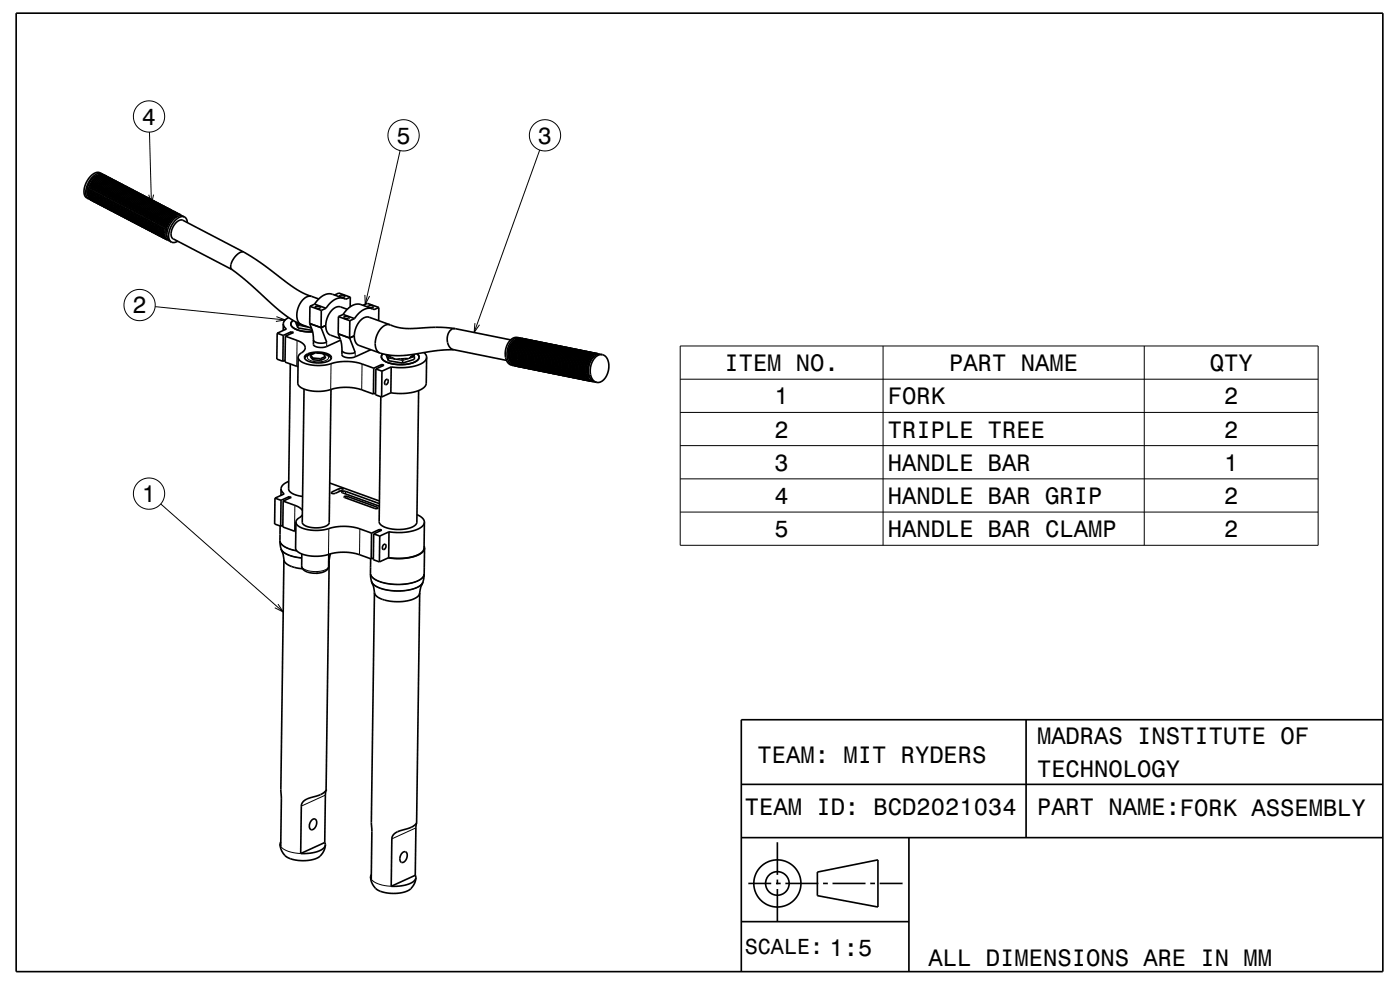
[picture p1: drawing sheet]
<svg xmlns="http://www.w3.org/2000/svg" width="297mm" height="210mm" viewBox="0 0 297 210" stroke-linecap="round" stroke-linejoin="round" font-family="sans-serif">
<defs><g id="words">
<g font-size="5">
<text x="30.1" y="26.5">4</text>
<text x="84.1" y="30.5">5</text>
<text x="114.1" y="30.5">3</text>
<text x="28.1" y="66.5">2</text>
<text x="153.7" y="78.7">ITEM NO.</text>
<text x="201.4" y="78.7">PART NAME</text>
<text x="256.6" y="78.7">QTY</text>
<text x="164.3" y="85.8">1</text>
<text x="188.3" y="85.8">FORK</text>
<text x="259.7" y="85.8">2</text>
<text x="164.3" y="92.8">2</text>
<text x="188.3" y="92.8">TRIPLE TREE</text>
<text x="259.7" y="92.8">2</text>
<text x="164.3" y="99.9">3</text>
<text x="188.3" y="99.9">HANDLE BAR</text>
<text x="259.7" y="99.9">1</text>
<text x="30.1" y="106.5">1</text>
<text x="164.3" y="106.9">4</text>
<text x="188.3" y="106.9">HANDLE BAR GRIP</text>
<text x="259.7" y="106.9">2</text>
<text x="164.3" y="114">5</text>
<text x="188.3" y="114">HANDLE BAR CLAMP</text>
<text x="259.7" y="114">2</text>
<text x="160.7" y="161.9">TEAM: MIT RYDERS</text>
<text x="220" y="157.9">MADRAS INSTITUTE OF</text>
<text x="220" y="164.9">TECHNOLOGY</text>
<text x="158" y="172.9">TEAM ID: BCD2021034</text>
<text x="220" y="172.9">PART NAME:FORK ASSEMBLY</text>
<text x="197" y="204.9">ALL DIMENSIONS ARE IN MM</text>
</g>
<text font-size="4.6" x="158" y="202.4">SCALE: 1:5</text>
</g></defs>
<g fill="none" stroke="#000" stroke-width=".35">
<path d="M3.4 2.8h290v203.3h-290zM19.2 39.5l-.3 1v.9l.1 .7 .5 .4M19.2 39.5h.1M19.5 39.7l-.3 .9v1.1l.3 .7 .5 .4M19.7 38.5l-.5 1M19.8 39.8l-.3 1v1l.2 .8 .6 .4M19.8 39.8h.1M20 38.7l-.5 1M20.1 40l-.3 1.2v.9l.3 .6 .5 .4M20.1 40h.1M20.3 38.8l-.5 1M20.6 39l-.5 1"/>
<path d="M20.9 39.2l-.5 .9M20.9 39.2h.1M21 37.1a3.6 3.6 0 0 0-2.3 4.5M21.2 39.3l-.5 1M21.5 39.5l-.5 .9M21.5 39.5h.1M21.6 36.9a1.94 1.94 0 0 0-2.7 .9 3.7 3.7 0 0 0-.8 3.9l.7 .5M21.6 36.9a2.54 2.54 0 0 0-2.7 1.7 2.97 2.97 0 0 0-.2 3.5l.1 .1M21.6 36.9l.2 .1M21.8 39.6l-.5 1M21.8 39.6h.1M22 37.1a2.53 2.53 0 0 0-2.7 1.7 2.97 2.97 0 0 0-.1 3.6l.2 .1"/>
<path d="M22 37.1h.1M22 37.1l-.6-.1-.8 .4-.7 .7-.6 .9-.4 1.2-.1 .9 .1 .9 .5 .5M22.1 39.8l-.5 1M22.3 37.2h-.4l-.6 .1-1.1 .9-.8 1.4-.3 1.6M22.3 37.2l-.5-.2-.8 .2-.7 .5-.6 .8M22.3 37.2l.1 .1M22.4 39.9l-.5 1M22.4 39.9h.1M22.6 37.4l-.7-.1-.8 .4-.7 .8-.6 .9-.3 1.1-.1 1.1 .1 .7 .5 .5M22.6 37.4l-.6-.2-.6 .2-.7 .5-.7 .8M22.6 37.4h.1M22.9 37.6l-.6-.1-.7 .3-.8 .7-.6 1.1-.4 1.1-.1 .9 .1 .8 .5 .6"/>
<path d="M22.9 37.6l-.5-.2-.7 .1-.7 .5-.7 .8M22.9 37.6h.1M23.2 37.7l-.5-.1-.5 .2-1.1 .9-.8 1.5-.3 1.5M23.2 37.7l-.5-.2-.7 .2-.8 .5-.6 .8M23.2 37.7h.1M23.3 37.8l-.5-.1-.6 .2-1.3 1.3M23.3 37.8l.2 .1M23.5 37.9l-.6-.1-.8 .4-.7 .7-.7 1-.3 1.1-.1 1 .1 .8 .5 .5M23.5 37.9h.1M23.8 38h-.6l-.8 .3-.8 .8-.6 1-.3 1-.1 1.1 .1 .7 .5 .5M23.8 38l-.6-.2-.7 .2-.7 .6-.6 .7M23.8 38l.1 .1"/>
<path d="M24.1 38.2l-.6-.1-.7 .3-.8 .8-.6 1-.4 1.1-.1 1 .2 .8 .4 .5M24.1 38.2l-.5-.2-.7 .1-.8 .6-.6 .8M24.1 38.2h.1M24.4 38.3l-.5-.1-.5 .2-1.1 .9-.8 1.5-.3 1.5M24.4 38.3l-.6-.2-.7 .2-.7 .5-.6 .8M24.4 38.3l.1 .1M24.7 38.5l-.6-.1-.7 .4-.9 .8-.6 .9-.3 1.1-.1 1 .1 .8 .5 .5M24.7 38.5l-.6-.2-.7 .2-.6 .5-.7 .8M24.7 38.5h.1M25 38.7l-.6-.1-.8 .4-.8 .7-.6 1-.3 1.1-.1 1 .2 .9 .4 .4M25 38.7l-.6-.3-.7 .2-.7 .6-.6 .7M25 38.7h.1"/>
<path d="M25.3 38.8l-.5-.1-.5 .2-1 .8-.9 1.5-.4 1.6M25.3 38.8l-.5-.2-.8 .2-.7 .5-.6 .8M25.3 38.8h.1M25.6 39l-.6-.1-.8 .4-.7 .6-.6 1.1-.4 1.1-.2 .9 .2 .8 .5 .6M25.6 39l-.5-.2-.7 .1-.8 .5-.6 .8M25.6 39h.1M25.9 39.1l-.6-.1-.8 .4-.6 .6-.7 1.1-.4 1.1-.2 1 .2 .8 .5 .5M25.9 39.1l-.5-.2-.7 .2-.8 .5-.6 .8M25.9 39.1h.1M26.2 39.3l-.6-.1-.8 .3-.8 .8-.6 1-.3 1.1-.2 1 .2 .8 .5 .5M26.2 39.3l-.5-.2-.7 .1-.7 .5-.7 .9M26.2 39.3h.1"/>
<path d="M26.5 39.4l-.5-.1-.5 .2-1 .8-.9 1.5-.4 1.6M26.5 39.4l-.6-.2-.7 .2-.7 .5-.6 .8M26.5 39.4l.1 .1M26.8 39.6l-.6-.1-.8 .4-.8 .8-.6 1-.3 1-.1 1.1 .1 .7 .5 .5M26.8 39.6l-.6-.2-.7 .2-.7 .5-.6 .8M26.8 39.6h.1M27.1 39.7h-.6l-.8 .3-.7 .8-.7 1.1-.3 1-.1 1.1 .1 .7 .5 .4M27.1 39.7l-.6-.2-.6 .2-.8 .6-.6 .7M27.1 39.7l.1 .1M27.4 39.9l-.5-.2-.7 .2-.8 .5-.6 .8M27.4 39.9l-.5-.1-.5 .1-1.1 1-.8 1.5-.4 1.5M27.4 39.9h.1"/>
<path d="M18.8 42.2l.2 .1M19.1 41.2l.1 .9 .5 .5M19.1 41.2h.1M19.4 42.5h.1M19.5 42.5l.2 .1M19.7 42.6v.1M20 41.7l.1 .9 .5 .5M20 41.7h.1M20 42.8h.1M20.3 43h.1M20.4 40.1l-.3 1.2v.9l.2 .7 .6 .4M20.6 43.1h.1"/>
<path d="M20.6 42l.2 1 .7 .6M20.6 42h.1M20.7 40.3l-.3 1v1l.2 .7 .6 .4M20.9 43.3h.1M21 40.4l-.4 1.6M21.2 42.3l.1 .9 .5 .5M21.2 42.3h.1M21.2 43.4h.1M21.3 40.6l-.3 1v1l.3 .8 .5 .3M21.5 43.6h.1M21.6 40.8l-.3 .9v1.1l.3 .7 .5 .4M21.8 43.7v.1"/>
<path d="M21.8 42.6l.3 1.1 .6 .5M21.8 42.6h.1M21.9 40.9l-.3 1.2v.9l.2 .6 .6 .5M22 42.8l.2 .9 .5 .5M22 42.8h.1M22.1 43.9h.1M22.2 41.1l-.4 1.5M22.2 41.1h.1M22.4 44.1h.1M22.5 41.2l-.3 1-.1 .9 .3 .7 .4 .5M22.5 41.2h.1M22.7 40.1l-.5 1"/>
<path d="M22.7 40.1h.1M22.7 44.2h.1M22.8 41.4l-.3 1v1l.3 .8 .5 .3M22.8 44.3l.2 .1M23 40.3l-.5 .9M23 40.2l-.5 1M23 40.2v.1M23 44.4h.1M23.1 41.5l-.3 1v1.1l.3 .7 .5 .4M23.1 41.5h.1M23.2 43.4l.2 .9 .5 .5M23.2 43.4h.1"/>
<path d="M23.3 40.4l-.5 1M23.3 40.4h.1M23.3 44.5h.1M23.4 41.7l-.3 1-.1 .9 .3 .7 .4 .4M23.4 41.7h.1M23.6 40.6l-.5 .9M23.6 40.6h.1M23.6 44.7h.1M23.7 41.9l-.3 .9v1l.2 .8 .6 .4M23.7 44.7l.2 .1M23.7 41.8v.1M23.9 40.7l-.5 1"/>
<path d="M23.9 44.8v.1M23.9 40.7h.1M23.9 43.7l.2 1 .7 .6M23.9 43.7h.1M24 42l-.3 1v1l.2 .7 .6 .4M24 42h.1M24.1 43.9l.2 .8 .5 .6M24.1 43.9h.1M24.2 40.9l-.5 1M24.2 45h.1M24.2 40.9h.1M24.3 42.2l-.4 1.5"/>
<path d="M24.3 42.1v.1M24.5 41l-.5 1M24.5 45.1v.1M24.6 42.3l-.3 1v1l.2 .7 .6 .5M24.6 42.3h.1M24.8 41.2l-.5 1M24.8 41.2l-.5 .9M24.8 45.3h.1M24.9 42.5l-.3 1.2v.9l.2 .6 .6 .4M24.9 42.5h.1M25.1 41.3l-.5 1M25.1 45.5h.1"/>
<path d="M25.2 42.6l-.3 1-.1 1 .3 .8 .6 .4M25.2 42.6h.1M25.3 44.5l.2 .9 .5 .5M25.3 44.5h.1M25.4 41.5l-.5 1M25.4 45.6h.1M25.5 42.8l-.3 1v1l.2 .7 .6 .4M25.5 42.8h.1M25.7 41.6l-.5 1M25.7 45.8h.1M25.8 42.9l-.3 1v1.1l.2 .7 .6 .4M26 41.8l-.5 1"/>
<path d="M26 45.9h.1M26 44.8l.3 1.1 .6 .5M26 44.8h.1M26.1 43.1l-.3 1v1l.2 .7 .6 .4M26.2 44.9l.2 1 .5 .5M26.2 44.9h.1M26.3 42l-.5 .9M26.3 42h.1M26.3 46.1h.1M26.4 43.3l-.4 1.5M26.5 45.1l.2 .9 .5 .6M26.5 45.1h.1"/>
<path d="M26.6 42.1l-.5 1M26.6 42.1h.1M26.6 46.2v.1M26.7 43.4l-.3 1-.1 1 .3 .7 .6 .5M26.9 42.3l-.5 1M26.9 46.4h.1M26.9 42.3h.1M27 43.6l-.3 .9-.1 1 .3 .8 .6 .4M27.2 42.4l-.5 1M27.2 46.6h.1M27.2 42.4h.1M27.2 45.5l.2 .8 .5 .6"/>
<path d="M27.2 45.5h.1M27.3 43.7l-.3 1v1.1l.2 .7 .6 .4M27.3 43.7h.1M27.4 45.6l.2 .9 .5 .5M27.4 45.6h.1M27.5 42.6l-.5 1M27.5 42.6h.1M27.5 46.7h.1M27.6 43.9l-.4 1.6M27.6 43.9h.1M27.7 40.1l-.6-.1-.8 .4-.8 .8-.6 .9-.4 1.1-.1 .9 .2 .8 .5 .6M27.7 40.1l-.6-.2-.6 .1-.8 .5-.6 .8"/>
<path d="M27.7 40.1h.1M27.8 42.7l-.5 1M27.8 46.9h.1M27.9 44l-.4 1.2 .1 .9 .2 .7 .6 .4M27.9 46.9l.2 .1M27.9 44h.1M28 40.2l-.6-.1-.8 .4-.7 .7-.7 1-.4 1.1-.1 1 .2 .8 .5 .5M28 40.2l-.6-.2-.7 .2-.6 .5-.7 .8M28 40.2h.1M28.1 42.9l-.5 1M28.1 42.9h.1M28.1 47h.1"/>
<path d="M28.1 45.9l.2 .9 .5 .6M28.1 45.9h.1M28.2 44.2l-.4 1.2 .1 .9 .2 .6 .6 .4M28.2 44.2h.1M28.3 40.4l-.6-.1-.8 .3-.7 .7-.6 1-.5 1.2-.1 .9 .2 .9 .5 .5M28.3 40.4l-.5-.2-.7 .1-.8 .6-.6 .7M28.3 40.4h.1M28.3 46l.2 .9 .5 .6M28.3 46h.1M28.4 43.1l-.5 .9M28.4 47.2h.1M28.4 43.1h.1"/>
<path d="M28.4 40.4l-.6-.1-.5 .2-1.3 1.3M28.4 40.4l.2 .1M28.5 44.4l-.4 1.5M28.5 44.3v.1M28.6 40.5l-.4-.1-.5 .2-1.2 .9-.8 1.3-.4 1.7M28.6 40.5l.1 .1M28.6 46.2l.2 .9 .5 .5M28.6 46.2h.1M28.7 43.2l-.5 1M28.7 47.3v.1M28.8 44.5l-.3 1-.1 1 .3 .8 .6 .3M28.8 47.4l.2 .1"/>
<path d="M28.8 44.5h.1M28.9 40.7l-.6-.1-.8 .4-.7 .6-.7 1.1-.4 1.1-.1 1 .2 .8 .5 .5M28.9 40.7l-.5-.2-.7 .1-.8 .6-.6 .8M28.9 40.7h.1M29 43.4l-.5 1M29 43.4h.1M29 47.5h.1M29.1 44.7l-.3 .9-.1 1.1 .3 .7 .6 .4M29.1 44.6v.1M29.2 40.8h-.6l-.8 .3-.8 .9-.6 .9-.4 1.1-.1 .9 .2 .8 .5 .5M29.2 40.8l-.6-.2-.7 .2-.6 .5-.7 .8M29.2 40.8v.1"/>
<path d="M29.3 43.5l-.5 1M29.3 43.5h.1M29.3 47.6v.1M29.3 46.6l.2 1 .7 .5M29.3 46.5v.1M29.4 44.8l-.3 1-.1 1 .3 .8 .6 .4M29.5 41l-.5-.2-.7 .1-.8 .6-.6 .8M29.5 41l-.5-.1-.5 .1-1.1 1-.9 1.4-.3 1.5M29.5 41h.1M29.5 46.7l.2 .9 .5 .5M29.5 46.7h.1M29.6 43.7l-.5 1"/>
<path d="M29.6 43.7l-.5 .9M29.6 47.8h.1M29.7 45l-.4 1.5M29.7 45h.1M29.8 41.2l-.6-.3-.6 .2-.7 .5-.7 .8M29.8 41.2l-.5-.1-.5 .1-1.1 .9-.9 1.5-.3 1.5M29.8 41.2h.1M29.9 43.9l-.5 .9M29.9 43.8l-.5 1M29.9 48h.1M29.9 43.8v.1M30 45.1l-.3 1-.1 1 .3 .8 .6 .4"/>
<path d="M30 45.1h.1M30.1 41.3l-.6-.1-.8 .4-.7 .7-.7 1-.4 1.1-.1 .9 .2 .9 .5 .5M30.1 41.3l-.6-.2-.7 .2-.7 .5-.6 .8M30.1 41.3h.1M30.2 44l-.5 1M30.2 48.1h.1M30.2 47l.2 1 .7 .6M30.2 47h.1M30.3 45.3l-.3 1-.1 1 .3 .7 .6 .4M30.4 41.5l-.6-.1-.8 .3-.7 .7-.7 1.1-.4 1.1-.1 1 .2 .8 .5 .5M30.4 41.5l-.6-.2-.7 .1-.6 .5-.7 .8M30.4 41.5h.1"/>
<path d="M30.4 47.1l.2 1 .5 .5M30.4 47.1h.1M30.5 44.2l-.5 .9M30.5 48.3h.1M30.6 45.4l-.4 1.6M30.6 45.4h.1M30.7 41.6l-.6-.2-.7 .2-.7 .5-.6 .8M30.7 41.6l-.5-.1-.5 .2-1.1 .9-.9 1.5-.3 1.5M30.7 41.6h.1M30.7 47.3l.2 .9 .5 .5M30.7 47.3h.1M30.8 44.3l-.5 1"/>
<path d="M30.8 48.4h.1M30.9 45.6l-.3 1-.1 1 .3 .8 .6 .3M30.9 45.6h.1M31 41.8l-.6-.1-.8 .3-.7 .7-.7 1.1-.4 1.1-.1 1 .2 .8 .5 .5M31 41.8l-.6-.2-.7 .2-.6 .4-.7 .9M31 41.8h.1M31.1 44.5l-.5 .9M31.1 48.6h.1M31.2 45.8l-.4 1.1 .1 .9 .2 .7 .6 .4M31.3 41.9h-.6l-.8 .3-.7 .7-.6 1-.5 1.1-.1 1 .2 .8 .5 .5M31.3 41.9l-.6-.2-.6 .2-.7 .5-.7 .8M31.3 41.9v.1"/>
<path d="M31.4 44.6l-.5 1M31.4 48.7v.1M31.4 47.6l.3 1.1 .6 .5M31.4 47.6h.1M31.5 45.9l-.3 1-.1 1 .3 .7 .6 .5M31.6 42.1l-.5-.1-.5 .1-1 .9-.9 1.5-.4 1.5M31.6 42.1l-.6-.2-.7 .2-.7 .5-.6 .8M31.6 42.1h.1M31.7 44.8l-.5 1M31.7 48.9h.1M31.7 42.1h-.6l-.6 .2-1.2 1.2M31.7 42.1l.2 .1"/>
<path d="M31.7 46.1l-.3 1.5M31.9 42.2h-.5l-.5 .1-1.1 .9-.9 1.5-.3 1.5M31.9 42.2v.1M32 44.9l-.5 1M32 49.1h.1M32 44.9h.1M32 46.2l-.2 1-.1 1.1 .3 .7 .6 .4M32.2 42.4h-.7l-.8 .3-.7 .8-.6 1-.4 1-.1 1.1 .2 .7 .5 .5M32.2 42.4l-.6-.2-.6 .1-.8 .6-.6 .8M32.2 42.4h.1M32.3 45.1l-.6 1M32.3 45.1h.1"/>
<path d="M32.3 49.2h.1M32.3 48.1l.2 1 .7 .6M32.3 48.1h.1M32.3 46.4l-.2 .9-.1 1.2 .3 .6 .6 .4M32.5 42.6l-.7-.1-.7 .3-.7 .7-.7 1.1-.4 1.1-.1 .9 .2 .8 .5 .6M32.5 42.6l-.6-.2-.7 .1-.6 .5-.7 .8M32.5 42.6h.1M32.6 45.3l-.6 .9M32.6 45.2l-.6 1M32.6 45.2v.1M32.6 49.4h.1M32.6 42.6l-.5-.1-.7 .2-1.2 1.3"/>
<path d="M32.6 42.6l.2 .1M32.6 46.5l-.3 1.6M32.7 46.5h-.1M32.8 42.7l-.5-.1-.5 .2-1.2 .9-.7 1.4-.4 1.6M32.8 42.7h.1M32.8 48.4l.2 .9 .5 .5M32.8 48.4h.1M32.9 45.4l-.6 1M32.9 49.5h.1M32.9 46.7l-.3 1.2v.8l.3 .7 .6 .4M33 46.7h-.1M33.1 42.9l-.6-.1-.8 .3-.7 .7-.6 1-.5 1.2-.1 .9 .2 .9 .5 .5"/>
<path d="M33.1 42.9l-.6-.2-.7 .2-.7 .4-.6 .9M33.1 42.9h.1M33.2 45.6l-.5 .9M33.2 45.6l-.6 .9M33.2 49.7h.1M33.2 45.6h.1M33.2 46.9l-.2 .9-.1 1.1 .3 .7 .6 .4M33.3 46.8l-.1 .1M33.4 43h-.6l-.9 .4-.7 .7-.6 1-.4 1-.1 1.1 .2 .7 .5 .5M33.4 43l-.6-.2-.6 .2-.8 .5-.6 .8M33.4 43v.1M33.5 45.7l-.6 1"/>
<path d="M33.5 49.8v.1M33.5 45.7h.1M33.5 43.1l-.6-.1-.6 .2-1.2 1.3M33.5 43.1l.2 .1M33.5 48.7l.2 1 .7 .6M33.5 48.7h.1M33.5 47l-.2 1-.1 1 .3 .7 .6 .4M33.6 47h-.1M33.7 43.2l-.5-.1-.4 .1-1.2 1-.8 1.3-.4 1.6M33.7 43.2h.1M33.7 48.9l.2 .8 .5 .6M33.7 48.8v.1"/>
<path d="M33.8 45.9l-.6 1M33.8 45.9l-.5 .9M33.8 50h.1M33.8 47.2l-.3 1.5M33.8 47.1v.1M34 43.3l-.5-.1-.5 .2-1.1 .9-.9 1.5-.3 1.5M34 43.3l-.6-.2-.6 .2-.8 .5-.6 .8M34 43.3v.1M34.1 46l-.6 1M34.1 46h-.1M34.1 50.1v.1M34.1 47.3l-.2 1-.1 .9 .2 .7 .4 .4"/>
<path d="M34.1 47.3h.1M34.3 43.5l-.6-.1-.8 .4-.8 .7-.6 1.1-.4 1-.1 1 .2 .8 .5 .5M34.3 43.5l-.6-.2-.6 .1-.8 .6-.6 .8M34.3 43.5h.1M34.4 46.2l-.6 1M34.4 46.2h-.1M34.4 50.3h.1M34.4 49.2l.2 1.1 .7 .5M34.4 49.2h.1M34.4 47.5l-.2 .9-.1 1 .3 .8 .6 .4M34.4 50.3l.3 .2M34.6 43.7l-.6-.1-.8 .4-.7 .6-.6 1-.5 1.2-.1 .9 .2 .8 .5 .6"/>
<path d="M34.6 43.7l-.6-.3-.6 .2-.8 .6-.6 .7M34.6 43.7h.1M34.7 46.3l-.6 1M34.7 50.5h.1M34.7 46.3l-.1 .1M34.7 47.6l-.3 1.6M34.7 47.6h.1M34.9 43.8l-.7-.1-.7 .4-.7 .7-.7 1-.4 1.1-.1 .9 .2 .9 .5 .5M34.9 43.8l-.6-.2-.7 .2-.7 .5-.6 .8M34.9 43.8h.1M34.9 46.5l-.5 1M35 46.5l-.6 1"/>
<path d="M35 50.6h.1M35 46.5h-.1M35 47.8l-.2 1-.1 .9 .2 .6 .4 .5M35 47.8h.1M35.1 48.4h.1M35.1 48.4a2.04 2.04 0 0 0 .4 2.5M35.2 48.4h-.1M35.2 44l-.7-.1-.8 .4-.6 .6-.7 1.1-.4 1.1-.1 1 .2 .8 .5 .5M35.2 44l-.6-.2-.6 .1-.8 .5-.6 .8M35.2 44h.1M35.3 46.6l-.6 1M35.3 46.6l-.1 .1"/>
<path d="M35.3 50.8h.1M35.3 50.8l.2 .1M35.3 47.9l-.1 .5M35.3 47.9h.1M35.5 44.1l-.6-.1-.8 .4-.8 .8-.6 1-.4 1-.1 1.1 .2 .8 .5 .4M35.5 44.1l-.6-.2-.7 .2-.7 .5-.6 .8M35.5 44.1h.1M35.5 50.9l.3 .1M35.6 46.8l-.6 1M35.6 46.8h-.1M35.8 44.3l-.7-.1-.7 .3-.8 .8-.6 1-.4 1.1-.1 1 .2 .7 .5 .6M35.8 44.3l-.6-.2-.6 .1-.7 .5-.7 .9"/>
<path d="M35.8 44.3h.1M35.8 47l-.5 .9M35.8 47h.1M36.1 44.4l-.5-.1-.5 .2-1.1 .9-.9 1.5-.3 1.5M36.1 44.4l-.6-.2-.6 .2-.8 .6-.6 .7M36.1 44.4v.1M36.2 46.5l-.4 .5M36.4 44.6l-.7-.1-.7 .4-.9 .8-.5 1-.4 1-.1 1.1 .2 .7 .5 .5M36.4 44.6l-.6-.2-.7 .1-.7 .5-.6 .9M36.4 44.6h.1M36.7 44.7h-.6l-.8 .3-.7 .7-.7 1-.4 1.2-.1 .9 .2 .8 .5 .5M36.7 44.7l-.6-.2-.6 .2-.7 .5-.7 .8"/>
<path d="M36.7 44.7v.1M37 44.9l-.4-.1-.6 .1-1.1 1-.9 1.5-.3 1.4M37 44.9l-.6-.2-.6 .1-.8 .6-.6 .8M37 44.9h.1M37.3 45.1l-.7-.1-.7 .4-.8 .7-.6 1-.4 1.1-.1 .9 .2 .9 .5 .5M37.3 45.1l-.5-.2-.7 .1-.8 .5-.6 .8M37.3 45.1h.1M37.6 45.2l-.6-.1-.8 .4-.7 .7-.6 .9-.5 1.2-.1 .9 .2 .9 .5 .5M37.6 45.2l-.6-.2-.7 .2-.7 .5-.6 .8M37.6 45.2h.1M37.7 51.2l-.8 .2h-.5M37.8 45.9a3.6 3.6 0 0 0-2.4 4.4"/>
<path d="M37.9 45.4l-.6-.1-.8 .3-.7 .7-.7 1.1-.4 1.1-.1 .9 .2 .8 .5 .6M37.9 45.4l-.6-.2-.7 .2-.7 .5-.6 .7M37.9 45.4h.1M38.2 45.5l-.6-.2-.6 .2-.8 .5-.6 .8M38.2 45.5h-.8l-1 .6-.8 1.1-.5 1.2M38.2 45.5v.1M38.3 45.6l-.5-.1-.5 .1-1.1 .9M38.3 45.6l.2 .2M38.3 45.6l-.4-.1-.5 .1-1.2 .9M39.1 46a2.54 2.54 0 0 0-2.7 1.8 2.97 2.97 0 0 0-.1 3.5l.1 .1M39.1 46l.5 .5 .1 .7M39.1 46a1.94 1.94 0 0 0-2.6 .9 3.6 3.6 0 0 0-.7 4.1l.6 .4"/>
<path d="M51.7 53.5a2.71 2.71 0 0 0-2.5 2l-.2 .8a1.09 1.09 0 0 0 .8 1.3l2.6 2.1 7.3 6.5 2.1 1.6 2.1 1M51.7 53.5l-12.9-6.8a2.26 2.26 0 0 0-2.3 1.9l-.2 1a1.07 1.07 0 0 0 .4 1.1l12.5 6.5M51.7 53.5h.1M51.7 53.5l3.8 2.4 7 5.2 1.9 1.1 1.7 .7M58.8 70.7l-.1 5.5 1.3 .4M58.8 70.7l1.3 .5M60.1 71.2l-.1 5.4M60.1 68.7l.2 .6 .5 .5-2 .9M60.1 68.7v1.4M60.5 76.4l-.5 .2M60.5 71.3l2.5 .9a1.85 1.85 0 0 1 1.7 1.8l-.1 .3a2.87 2.87 0 0 0-1.4 1.5M60.5 71.3v5.5l2.7 1"/>
<path d="M61.2 67.4l-.8 .6-.3 .7M61.6 77.2l-.4 26.5a2.37 2.37 0 0 0 2.3 1.5l.7 .1M61.7 68.7a2.37 2.37 0 0 0 2.3 1.5l2.3 .2a5.6 5.6 0 0 1-4.5-1.3zM61.8 70.4l.5 .1-1.8 .8M61.8 70.4l-1.7 .8M61.8 70.4v.3M62.2 67.9l-.4 .4-.1 .4M62.7 68.3l.5 1.3M62.7 68.3h.1M63.1 68.5l1.6 .8 .3-.1M63.2 69.6l3 .5M63.2 75.8a2.33 2.33 0 0 0 2.2 1.5 11.5 11.5 0 0 0 6.3-.5 11.2 11.2 0 0 1 5.1 .4l2.5 .9"/>
<path d="M63.2 75.8v5.5a2.33 2.33 0 0 0 2.1 1.5 11.5 11.5 0 0 0 6.3-.5 11.2 11.2 0 0 1 5.1 .4l2.5 .9M63.4 68.8l-.2 .2v.6M63.9 68.8l2.2 .8M64.8 75.4a5 5 0 0 1 5.4 .2 .81 .81 0 0 1-.7 1.1 5.1 5.1 0 0 1-4.8-.6l-.1-.3zM65.7 68.6l.6 1.7 .2 1.8M65.7 68.6l2.4 .9M65.7 65l2.5 .8M65.7 65v3.6M65.9 75.3v.4l.5 .6M65.9 75.3l1-.5 1.6 .2 .5 .6M65.9 75.3l.5 .7M66.1 62.9a2.93 2.93 0 0 0-2.9 2.4 2.76 2.76 0 0 0 .7 3.5"/>
<path d="M66.1 62.9l1.5 .5M66.2 69.9v.2M66.2 70.1h.1M66.4 76.3l1.6 .2M66.4 76v.3M66.4 76l1.6 .1M66.5 72.1v.9a2.28 2.28 0 0 0 2.7 .5l3.1-1.3M66.7 64.5l2.5 .9M66.7 64.5l-1 .5M66.8 74.9l-1.5 .4-.7 .7M66.9 65.1a.75 .75 0 0 1 1.1 .2 .76 .76 0 0 1-1.1-.2zM67.2 74.9l2.1 .3 .6 .4 .3 .5"/>
<path d="M68 76.1v.4M68.1 69.5l1.2 3.1-1.5 .2a1.39 1.39 0 0 1-1.3-.7M68.2 65.8l-.1 3.7M69 75.6v.4l-1 .5M69 75.6l-1 .5M69.1 69l.2 1.1 .4 .7 2.4 1M69.1 69l-1 .5M69.2 65.4l-1 .4M71 62.6l.9-.4 2.4 .8M71.7 70.8l.7 1.8 .1 1.7M71.7 70.8l2.5 .9M71.8 67.2l2.4 .8"/>
<path d="M71.8 67.2l-.1 3.6M72 62.7a.76 .76 0 0 1 1.2 .2 .75 .75 0 0 1-1.2-.2zM72.8 66.7l2.4 .9M72.8 66.7l-1 .5M72.9 67.3a.75 .75 0 0 1 1.2 .1 .76 .76 0 0 1-1.2-.1zM72.9 63.3a3.6 3.6 0 0 0-3.7 2.1M72.9 63.3l-2.4-.9a3.5 3.5 0 0 0-3.8 2.1M73.7 65.6l-1.4-.5a2.8 2.8 0 0 0-2.9 2.4l-.3 1.5M74.2 71.7l1.2 3.1-1.5 .2a1.4 1.4 0 0 1-1.4-.7M74.2 68v3.7M74.3 63l-1 .5-.4-.2M74.3 63v2.1"/>
<path d="M75.2 71.2l.2 1.3 .5 .6 4.7 1.8M75.2 71.2l-1 .5M75.2 67.6l-1 .4M77 64.8l.9-.4 2.5 .8M78.1 64.9a.77 .77 0 0 1 1.1 .2 .75 .75 0 0 1-1.1-.2zM78.7 74.2l-3.5 1.5-1.3 .2a1.37 1.37 0 0 1-1.4-.7v-.9M79 65.5a3.6 3.6 0 0 0-3.8 2.1M79 65.5l-2.4-.9a3.6 3.6 0 0 0-3.8 2.1M79.3 78.1l-.1 5.5M79.7 78.3v5.4l1.3 .5M79.7 78.3l1.3 .4M80.4 65.2l-1 .5-.4-.2"/>
<path d="M80.4 65.2l-.1 2.8M80.9 75.7a2.37 2.37 0 0 0 2.3 1.5 6.6 6.6 0 0 0 5.6-1l.1-.4M80.9 75.7a2.73 2.73 0 0 0 2.7 1.5 6.3 6.3 0 0 0 5.1-1l.2-.4M81 77.3l.5 .2-1.8 .8M81 77.3l-1.7 .8M81 77.3v.4M81 78.7v5.5M81.2 75.1l-.3 .6M81.9 75.2l.5 1.3M81.9 75.2h.1M82.1 75.3l1.1 .6a1.92 1.92 0 0 0 1.8 .2h1.7M82.4 76.5l3 .5"/>
<path d="M82.6 75.7l-.2 .2v.6M82.8 68.9a2.81 2.81 0 0 0-2.9 2.4 2.83 2.83 0 0 0 .7 3.6M82.8 68.9l1.6 .6 1.7 .2 6.8-.3 3.6 .3M82.8 68.9l-4.5-1.6a2.8 2.8 0 0 0-2.8 2.3l-.3 1.6M83 77.8l-.1 5.5M83 77.8l-2 .9M85.4 76.2v.8M87.7 75.2l-.6 .5 .6-.2v-.3l.2 .4M87.7 75.5l.2 .1M87.9 75.6v.6l-2.5 .8M88.5 75l.4 .8M89.9 74.8l.5 .5 .1 .5"/>
<path d="M90.5 75.8a2.74 2.74 0 0 1-2.5 1.8l-2.3 .4-2.7-.2M90.5 75.8l-.1 5.5a2.75 2.75 0 0 1-2.5 1.8l-2.3 .4-2.7-.2M96.3 74.2l-3.5 .2-7.5 1h-2.5l-2.2-.5M96.5 69.7a2.1 2.1 0 0 0-1.6 2.9l.1 .1a1.78 1.78 0 0 0 1.2 1.5l11.2 2.2M96.5 69.7l11.8 2.4M108.5 76h.1M108.5 76l.4 1.1 .9 .6M108.9 76.1l.5 1.3 1 .4M108.9 76.1h.1M108.9 77.5l.3 .1M109.3 72.2a3.4 3.4 0 0 0-1 4.5M109.5 77.7h.1"/>
<path d="M109.7 76.3l.4 1.1 .9 .6M109.7 76.3h.1M109.8 77.7h.1M110.1 76.4l.6 1.2 .9 .5M110.1 76.4h.1M110.1 71.7a2.33 2.33 0 0 0-2.7 2 2.82 2.82 0 0 0 1.2 3.8h.3M110.1 71.7a2.77 2.77 0 0 0-2.5 2.8 2.51 2.51 0 0 0 1.3 3M110.1 71.7h.3M110.1 77.8h.1M110.3 71.7a3.4 3.4 0 0 0-2.3 4l.6 1.4 .3 .3 .6 .3M110.3 71.7l-.7 .3-.8 .8-.6 1.2-.1 1.3a2.43 2.43 0 0 0 1.4 2.4M110.3 71.7h.2"/>
<path d="M110.4 76.4l.6 1.3 .9 .5M110.4 76.4h.1M110.4 77.8l.1 .1M110.7 77.9h.1M110.9 76.5l.5 1.1 .8 .6M110.9 71.8l-1 .1-.9 .6-.6 1.3-.2 1.5a2.38 2.38 0 0 0 1.6 2.4M110.9 71.8h-.5l-.6 .3-.9 1-.4 1.4v1.5M110.9 76.5h.1M110.9 71.8h.1M111 78h.1M111.2 71.9l-.9 .1-.8 .8-.6 1.2-.2 1.4a2.45 2.45 0 0 0 1.4 2.4M111.2 71.9h-1l-.9 .7-.6 1.3-.2 1.5a2.38 2.38 0 0 0 1.6 2.4"/>
<path d="M111.2 71.9h.1M111.3 78h.1M111.5 71.9l-.9 .2-.9 .8-.5 1.1-.2 1.5a2.46 2.46 0 0 0 1.4 2.3M111.5 71.9l-1.1 .1-.9 .9-.6 1.6v1.6M111.5 71.9h.1M111.6 78.1h.1M111.8 72l-.9 .2-.9 .8-.5 1.2-.2 1.3a2.46 2.46 0 0 0 1.4 2.4M111.8 72h-1l-.9 .8-.6 1.3-.2 1.4a2.38 2.38 0 0 0 1.6 2.4M111.8 72h.1M111.9 78.2h.1M112.1 72.1h-1l-.9 .7-.6 1.3-.2 1.4a2.38 2.38 0 0 0 1.6 2.5M112.1 72.1l-1 .2-.9 1-.5 1.3v1.7"/>
<path d="M112.1 72.1h.1M112.2 78.2h.1M112.4 72.1l-1 .2-.8 .8-.5 1.2-.2 1.3a2.45 2.45 0 0 0 1.4 2.4M112.4 72.1l-1 .1-.9 .6-.6 1.3-.2 1.6a2.36 2.36 0 0 0 1.6 2.3M112.4 72.1h.1M112.5 72.1l-1 .2-1 1.1-.5 1.5 .1 1.5M112.5 72.1l.2 .1M112.5 78.3h.1M112.7 72.2l-.9 .1-.9 .9-.5 1.2-.2 1.3a2.46 2.46 0 0 0 1.4 2.4M112.7 72.2h.1M112.8 76.9l.6 1.2 .9 .5M112.8 76.9h.1"/>
<path d="M112.8 78.3h.1M113 72.2l-.9 .2-.9 .8-.5 1.2-.2 1.4a2.46 2.46 0 0 0 1.4 2.4M113 72.2h-.6l-.5 .1-1 1-.6 1.6 .1 1.5M113 72.2h.1M113.1 77l.6 1.2 .9 .5M113.1 77h.1M113.1 78.4h.1M113.3 72.3h-1l-.9 .8-.6 1.3-.2 1.4a2.38 2.38 0 0 0 1.6 2.4M113.3 72.3l-1.1 .2-.9 1.1-.4 1.4v1.5M113.3 72.3h.1M113.4 78.5h.1M113.6 77.1l.5 1.1 .8 .6"/>
<path d="M113.6 77.1h.1M113.6 72.4h-.9l-1 .7-.6 1.3-.2 1.4a2.38 2.38 0 0 0 1.6 2.5M113.6 72.4l-1 .1-.7 .8-.6 1.2-.2 1.4a2.45 2.45 0 0 0 1.4 2.4M113.6 72.4h.1M113.7 78.5h.1M113.9 72.4l-1.1 .1-.9 .8-.6 1.3-.1 1.6a2.24 2.24 0 0 0 1.6 2.1M113.9 72.4l-.9 .2-.8 .7-.6 1.2-.2 1.5a2.45 2.45 0 0 0 1.4 2.3M113.9 72.4h.1M114 78.6h.1M114.2 72.5h-1l-.9 .7-.6 1.4-.2 1.4a2.36 2.36 0 0 0 1.6 2.4M114.2 72.5l-1 .2-.8 .7-.5 1.2-.2 1.4a2.46 2.46 0 0 0 1.4 2.4M114.2 72.5h.1"/>
<path d="M114.3 77.2l.6 1.2 .9 .5M114.3 72.5l-.9 .1-.8 .8-.6 1.2-.2 1.4a2.38 2.38 0 0 0 1.6 2.5M114.3 77.2h.1M114.3 72.5h.2M114.3 78.6h.1M114.5 72.5l-.9 .2-.9 .8-.5 1.2-.2 1.4a2.46 2.46 0 0 0 1.4 2.4M114.5 72.5v.1M114.6 78.7h.1M114.8 72.6l-.9 .2-.9 .8-.5 1.1-.2 1.5a2.43 2.43 0 0 0 1.4 2.3M114.8 72.6l-1 .1-.9 .8-.7 1.3-.1 1.3a2.38 2.38 0 0 0 1.6 2.4M114.8 72.6h.1M114.9 78.8h.1"/>
<path d="M115.1 77.4l.5 1.1 .8 .6M115.1 77.4h.1M115.1 72.7l-.9 .1-.8 .8-.6 1.1-.2 1.5a2.47 2.47 0 0 0 1.4 2.4M115.1 72.7h-1.1l-.9 .8-.6 1.4-.1 1.5a2.24 2.24 0 0 0 1.6 2.2M115.1 72.7h.1M115.2 78.8h.1M115.4 72.7l-.9 .2-.9 .8-.5 1.1-.2 1.5a2.46 2.46 0 0 0 1.4 2.3M115.4 72.7h-.6l-.5 .1-1 1-.5 1.5v1.6M115.4 72.7h.1M115.5 77.4l.6 1.3 .9 .5M115.5 77.4h.1M115.5 78.9h.1"/>
<path d="M115.7 72.8l-.9 .1-.8 .8-.6 1.3-.2 1.3a2.46 2.46 0 0 0 1.4 2.4M115.7 72.8l-.6-.1-.5 .2-.9 .8-.7 1.7 .1 1.6M115.7 72.8h.1M115.8 77.5l.6 1.3 .9 .4M115.8 77.5h.1M115.8 78.9h.1M116 72.8l-1 .1-1 .9-.6 1.4-.1 1.5a2.21 2.21 0 0 0 1.6 2.1M116 72.8l-.6 .1-.5 .2-.9 1-.5 1.6 .1 1.4M116 72.8v.1M116.1 72.9l-1 .2-.8 .8-.6 1.3-.1 1.5a2.23 2.23 0 0 0 1.6 2.1M116.1 72.9h.2M116.1 79h.1"/>
<path d="M116.3 77.6l.5 1.1 .8 .6M116.3 72.9l-1 .2-.8 .8-.5 1.2-.2 1.3a2.45 2.45 0 0 0 1.4 2.4M116.3 77.6h.1M116.3 72.9h.1M116.4 79.1h.1M116.6 73l-.9 .1-.8 .8-.6 1.2-.2 1.4a2.45 2.45 0 0 0 1.4 2.4M116.6 73h-1.1l-.9 .9-.6 1.3-.1 1.5a2.24 2.24 0 0 0 1.6 2.2M116.6 73h.1M116.7 79.1h.1M116.9 73l-.9 .2-.9 .8-.5 1.1-.2 1.5a2.47 2.47 0 0 0 1.4 2.3M116.9 73l-1 .1-1 .9-.6 1.6v1.6M116.9 73h.1"/>
<path d="M117 77.8l.6 1.2 1 .5M117 77.7v.1M117 79.2h.1M117.2 73.1l-.9 .1-.8 .8-.6 1.1-.2 1.5a2.46 2.46 0 0 0 1.4 2.4M117.2 73.1h-1l-.9 .8-.6 1.3-.2 1.4a2.38 2.38 0 0 0 1.6 2.4M117.2 73.1h.1M117.3 79.2l.1 .1M117.5 73.1l-1 .1-1 .9-.6 1.2-.1 1.6a2.24 2.24 0 0 0 1.6 2.2M117.5 73.1l-1.1 .3-.9 1-.4 1.3v1.7M117.5 73.1v.1M117.6 79.3h.1M117.8 77.9l.5 1.1 .9 .6"/>
<path d="M117.8 73.2l-1 .2-.8 .8-.5 1.2-.2 1.3a2.45 2.45 0 0 0 1.4 2.4M117.8 73.2l-1 .1-.9 .6-.6 1.3-.2 1.5a2.38 2.38 0 0 0 1.6 2.4M117.8 77.9h.1M117.8 73.2h.1M117.9 73.2l-1 .2-1 1-.5 1.6 .1 1.4M117.9 73.2l.2 .1M117.9 79.4h.1M118.1 73.3l-.9 .1-.9 .8-.5 1.2-.2 1.4a2.46 2.46 0 0 0 1.4 2.4M118.1 73.3h.1M118.2 78l.6 1.2 1 .5M118.2 78h.1M118.2 79.4h.1"/>
<path d="M118.4 73.3l-.9 .2-.9 .8-.5 1.2-.2 1.4a2.46 2.46 0 0 0 1.4 2.3M118.4 73.3l-1.1 .1-.9 .9-.6 1.5v1.7M118.4 73.3h.1M118.5 78.1l.6 1.2 1 .5M118.5 78.1h.1M118.6 79.5h.1M118.7 73.4h-1l-.9 .8-.6 1.3-.2 1.4a2.38 2.38 0 0 0 1.6 2.4M118.7 73.4l-1 .2-.9 1-.5 1.5v1.5M118.7 73.4h.1M118.8 73.4l-1 .2-.8 .8-.5 1.1-.2 1.4a2.38 2.38 0 0 0 1.6 2.5M118.8 73.4l.2 .1M118.9 79.5v.1"/>
<path d="M119 78.2l.5 1.1 .9 .6M119 78.2h.1M119 73.5l-.9 .1-.8 .7-.6 1.4-.2 1.3a2.45 2.45 0 0 0 1.4 2.4M119 73.5h.1M119.2 79.6h.1M119.3 73.5h-1l-.9 .7-.6 1.3-.2 1.5a2.38 2.38 0 0 0 1.6 2.4M119.3 73.5l-.9 .2-.8 .7-.6 1.2-.2 1.4a2.45 2.45 0 0 0 1.4 2.4M119.3 73.5h.1M119.5 79.7h.1M119.6 73.6l-.9 .1-.9 .9-.5 1.2-.2 1.3a2.46 2.46 0 0 0 1.5 2.4M119.6 73.6l-.6-.1-.6 .2-.9 1-.5 1.5v1.5M119.6 73.6h.1"/>
<path d="M119.7 78.3l.6 1.2 1 .5M119.7 78.3h.1M119.8 79.7h.1M119.9 73.6l-1 .1-.9 .7-.6 1.3-.2 1.4a2.38 2.38 0 0 0 1.7 2.4M119.9 73.6l-.9 .2-.9 .8-.5 1.2-.2 1.4a2.46 2.46 0 0 0 1.5 2.3M119.9 73.6h.1M120.1 79.8h.1M120.2 73.7h-1l-.9 .8-.6 1.4-.2 1.3a2.39 2.39 0 0 0 1.7 2.4M120.2 73.7l-1.1 .2-.9 1.1-.4 1.4v1.5M120.2 73.7h.1M120.4 79.9h.1M120.5 78.5l.5 1.1 .9 .6"/>
<path d="M120.5 78.5h.1M120.5 73.8h-1l-.9 .7-.6 1.3-.2 1.4a2.38 2.38 0 0 0 1.7 2.5M120.5 73.8l-.9 .1-.8 .8-.6 1.1-.2 1.5a2.47 2.47 0 0 0 1.5 2.4M120.5 73.8h.1M120.6 73.8h-.6l-.5 .2-.9 1-.4 1.4v1.6M120.6 73.8h.2M120.7 79.9h.1M120.8 73.8l-.9 .2-.8 .7-.6 1.2-.2 1.5a2.46 2.46 0 0 0 1.5 2.3M120.8 73.8h.1M120.9 78.5l.6 1.3 1 .5M120.9 78.5h.1M121 80h.1"/>
<path d="M121.1 73.9l-.9 .1-.8 .8-.6 1.3-.2 1.3a2.46 2.46 0 0 0 1.5 2.4M121.1 73.9l-.6-.1-.5 .2-.9 .8-.6 1.7v1.6M121.1 73.9h.1M121.2 78.6l.6 1.2 1 .5M121.2 78.6h.1M121.4 73.9l-1 .1-.9 .7-.6 1.3-.2 1.4a2.38 2.38 0 0 0 1.7 2.5M121.4 73.9l-1.1 .3-.9 1-.4 1.4v1.6M121.4 73.9h.1M121.7 78.7l.5 1.1 .9 .6M121.7 74l-1.1 .1-.9 .8-.6 1.3-.1 1.5a2.23 2.23 0 0 0 1.7 2.2M121.7 74l-.9 .2-.8 .7-.6 1.2-.2 1.4a2.45 2.45 0 0 0 1.5 2.4M121.7 78.7h.1"/>
<path d="M121.7 74h.1M122 78.8l.5 1.1 .9 .6M122 74.1h-1.1l-.9 .9-.6 1.3-.1 1.5a2.24 2.24 0 0 0 1.7 2.2M122 74.1l-.9 .1-.8 .8-.6 1.2-.2 1.4a2.45 2.45 0 0 0 1.5 2.4M122 78.8h.1M122 74.1h.1M122.3 74.1l-.9 .2-.9 .8-.5 1.2-.2 1.4a2.46 2.46 0 0 0 1.5 2.3M122.3 74.1h-.6l-.5 .1-1 1-.5 1.4v1.7M122.3 74.1h.1M122.4 78.8l.6 1.3 1 .5M122.4 74.1l-.9 .2-.8 .7-.6 1.3-.2 1.4a2.38 2.38 0 0 0 1.7 2.4M122.4 78.8h.1"/>
<path d="M122.4 74.1l.2 .1M122.6 74.2l-.9 .1-.8 .8-.6 1.1-.2 1.5a2.46 2.46 0 0 0 1.5 2.4M122.6 74.2h.1M122.9 74.2l-1 .1-.8 .7-.7 1.3-.2 1.4a2.38 2.38 0 0 0 1.7 2.5M122.9 74.2l-1.1 .3-.9 1-.4 1.3v1.7M122.9 74.2v.1M123.2 79l.5 1.1 .9 .6M123.2 74.3l-1 .1-.8 .6-.7 1.3-.2 1.5a2.38 2.38 0 0 0 1.7 2.4M123.2 74.3l-.9 .2-.9 .8-.5 1.2-.2 1.3a2.45 2.45 0 0 0 1.5 2.4M123.2 79h.1M123.2 74.3h.1M123.3 74.3l-1 .2-.9 1-.5 1.5v1.5"/>
<path d="M123.3 74.3l.2 .1M123.5 74.4l-.9 .1-.9 .8-.5 1.2-.2 1.4a2.46 2.46 0 0 0 1.5 2.4M123.5 74.4h.1M123.6 79.1l.6 1.2 1 .5M123.6 79.1h.1M123.8 74.4l-.9 .2-.9 .8-.5 1.2-.2 1.4a2.46 2.46 0 0 0 1.5 2.3M123.8 74.4l-1.1 .1-.9 .9-.6 1.5v1.7M123.8 74.4h.1M123.9 79.1l.6 1.3 1 .5M123.9 79.1h.1M124.1 74.5h-1l-.9 .8-.6 1.3-.2 1.4a2.38 2.38 0 0 0 1.7 2.4M124.1 74.5h-.5l-.6 .3-.9 1-.5 1.5 .1 1.4"/>
<path d="M124.1 74.5h.1M124.2 74.5l-1 .2-.8 .8-.6 1.4-.1 1.4a2.24 2.24 0 0 0 1.7 2.2M124.2 74.5h.2M124.4 74.5l-1 .3-1 1-.5 1.6 .1 1.4M124.4 74.5v.1M124.5 77.4l-.1 1.4 .4 1.4M124.7 74.6l-1.1 .1-.9 .8-.5 1.3-.2 1.6a2.24 2.24 0 0 0 1.7 2.1M124.7 74.6l-.9 .2-.9 .8-.5 1.2-.2 1.3a2.45 2.45 0 0 0 1.5 2.4M124.7 74.6h.1M125 74.7l-.9 .1-.9 .9-.5 1.2-.2 1.4a2.43 2.43 0 0 0 1.5 2.3M125 74.7l-.6-.1-.5 .2-1 .9-.5 1.6v1.5M125 74.7h.1"/>
<path d="M125.1 74.7l-.9 .1-.9 .9-.6 1.4-.1 1.4a2.24 2.24 0 0 0 1.7 2.1M125.1 74.7h.2M125.3 74.7l-.9 .2-.9 .8-.5 1.2-.2 1.4a2.46 2.46 0 0 0 1.5 2.3M125.3 74.7h.1M125.6 74.8h-1l-.8 .7-.7 1.3-.2 1.5a2.38 2.38 0 0 0 1.7 2.4M125.6 74.8l-1 .2-.9 1-.5 1.5v1.5M125.6 74.8h.1M125.9 74.9h-1.1l-.8 .8-.7 1.4-.1 1.5a2.24 2.24 0 0 0 1.7 2.2M125.9 74.9l-.9 .1-.8 .7-.6 1.2-.2 1.5a2.45 2.45 0 0 0 1.5 2.4M125.9 74.9h.1M126.1 75.6a3.4 3.4 0 0 0-.9 4.5M126.2 74.9l-1 .2-.8 .8-.5 1.2-.2 1.3a2.46 2.46 0 0 0 1.5 2.4"/>
<path d="M126.2 74.9l-.6-.1-.5 .2-1 .9-.5 1.6v1.6M126.2 74.9h.1M126.5 75l-.9 .1-.9 .8-.5 1.3-.2 1.3a2.46 2.46 0 0 0 1.5 2.4M126.5 75l-.6-.1-.5 .2-.9 .8-.6 1.7v1.5M126.5 75h.1M126.8 75l-1 .1-1 .8-.6 1.4-.1 1.5a2.23 2.23 0 0 0 1.7 2.1M126.8 75l-.7 .1-.5 .3-1 1.4-.3 1.8 .1 .9 .4 .7M126.8 75h.1M126.9 75l-.7 .1-.7 .4-.6 .8-.4 1.1M126.9 75l.1 .1M127 75.1h.2M127 75.1a2.55 2.55 0 0 0-2.5 2.3"/>
<path d="M127.8 75.2a2.73 2.73 0 0 1 1.2 3.6 2.56 2.56 0 0 1-2.4 2.3M127.8 75.2a2.77 2.77 0 0 0-2.5 2.9 2.54 2.54 0 0 0 1.3 3M127.8 75.2a2.32 2.32 0 0 0-2.8 2.1 3 3 0 0 0 1.1 3.7l.5 .1M64.5 82.5l-.4 28.3a2.29 2.29 0 0 0 2.4 1.1 3.5 3.5 0 0 0 3.3-1l.4-28.3M79.7 83.4l-.5 .2M81.9 80.6l.1-.1a.57 .57 0 0 1 .4 .7 .57 .57 0 0 1-.7 .3l-.1-.6zM82.9 83.3l-1.9 .9M88.8 82.8l-.4 28a2.22 2.22 0 0 1-2.1 1.4 6.9 6.9 0 0 1-5.7-1.1l-.2-.5 .4-26.4M121.3 80h.1M121.6 80.1h.1M121.9 80.2h.1M122.2 80.2h.1"/>
<path d="M122.5 80.3h.1M122.8 80.3h.1M123.1 80.4h.1M123.4 80.5h.1M123.7 80.5h.1M124 80.6h.1M124.3 80.6h.1M124.6 80.7h.1M124.8 80.2h.1M124.8 80.2l.5 .5 .5 .2M124.9 80.8h.1M125.2 80.8h.1"/>
<path d="M125.5 80.9h.1M125.8 80.9l.2 .1M58.3 105.7l1.3 .4M58.3 105.7v5.5l1.2 .4M59.4 114.9a4.3 4.3 0 0 0 3.6 1.9M59.4 111.6v3.3l.2 1.5M59.6 116.4l.5 1.6a2.02 2.02 0 0 0 1.8 2.2l2.3 .5M59.6 116.4l.4 .6 1 .6 1.3 .5 1.7 .3M59.6 106.1l-.1 5.5M59.6 103.7l.2 .6 .5 .5-2 .9M59.6 103.7v1.4M60 111.4l-.5 .2"/>
<path d="M60.1 106.3l2.9 1.1 .7 .4 .5 .5M60.1 106.3l-.1 5.5 2.8 1M60.2 118.7l-.6 48.8 .1 2-.1 10-.2-.4M61.3 102.1a2.07 2.07 0 0 0-1.7 1.6M61.3 105.3l.5 .2-1.7 .8M61.3 105.3l-1.7 .8M61.3 105.3v.4M62.8 110.8a2.33 2.33 0 0 0 2.1 1.5 11.5 11.5 0 0 0 6.3-.5 11.2 11.2 0 0 1 5.1 .4l2.5 .9M62.8 110.8l-.1 5.4a2.34 2.34 0 0 0 2.2 1.6 11.5 11.5 0 0 0 6.2-.5 11.2 11.2 0 0 1 5.2 .4l2.4 .9M64 117.5v2.6l.2 .5 .9 .7 1.7 .3 1.6-.2 1.1-.7 .2-.6v-2.5M64.1 109.2l-1.1 1-.2 .6M69.8 118.8l-.6 48.8"/>
<path d="M70 102.5l10.5 3.8M70.1 117.5l-.4 1.7M70.3 104.5l1.8-.9 .7 .2-1.9 .9h-.4zM73 105.3h.6l6.6 2.4-.7 .2-6.4-2.4zM78.6 118.5v3.5l.2 1.3M78.8 113.1l-.1 5.5M79.2 118.4l-.5 .2M79.3 113.2l1.3 .5M79.3 113.2l-.1 5.5 1.3 .5M80.5 106.8l-7.2-2.6h-.5l-.3 .2 8 3M80.5 112.3l.5 .2-1.7 .7M80.5 112.3l-1.7 .8"/>
<path d="M80.5 112.3v.4M80.6 113.7l-.1 5.5M81.4 115.5l.2-.1a.57 .57 0 0 1 .3 .7 .57 .57 0 0 1-.7 .4v-.6zM82.5 118.3l-2 .9M82.5 112.8l-1.9 .9M82.5 112.8v5.5M88.5 109.2a2.13 2.13 0 0 1 1.5 1.6M90 115.8l.1 .5M90 110.8a2.74 2.74 0 0 1-2.5 1.8l-2.5 .4-2.5-.2M90 110.8v5.5a2.76 2.76 0 0 1-2.5 1.8l-2.3 .3-2.7-.1M90.1 116.3a2.73 2.73 0 0 1-2.5 1.8l-2.5 .4-2.7-.2M90.1 116.3l-.1 5.4"/>
<path d="M67.1 121.6h.3M67.4 121.6h.1M67.5 121.6h-.1M78.8 123.3l.4 1.2 .2 1.2M78.8 123.3l.6 .8 1.3 .7 1.6 .4 1.9 .2 1.9-.1 1.8-.5 1.2-.5 .6-.8M79.4 125.7l-.6 48.8 .1 1.9-.1 10.1-.2-.5M89 125.8l-.6 48.8M89.7 123.5l-.6 1.6a2.01 2.01 0 0 1-1.9 2.1 9.1 9.1 0 0 1-7.4-.8l-.4-.7M90 121.7l-.3 1.8M90 121.7a2.75 2.75 0 0 1-2.5 1.9l-2.5 .4-2.5-.2a4.8 4.8 0 0 1-3.9-1.9v-.1M217.7 152.7v25M293.4 152.7h-136.1v53.4"/>
<path d="M59.4 179.1l.2 .9 .4 1a5.1 5.1 0 0 0 4.6 1.6l1.8-.3 1.3-.6 1-1.2 .3-1.3M59.6 178.6l-.2 .5M66.2 173.9a.59 .59 0 0 1 .7-.1 .59 .59 0 0 1 .3 .7 1.13 1.13 0 0 1-1.3 1.4 1.49 1.49 0 0 1 .3-2zM68.9 178.7l.1 .5M68.9 178.7l-5.1 2.4M69 179.2l-.4 .7-1.2 .7-1.6 .4-2 .1M69.2 167.6l-.2 1.1-.1 10M69.2 167.6l-1.1 .9-3.3 1.1-.8 .9-.2 10.6M88.4 174.6l-1.1 .9-3.2 1.1-.9 .8-.2 10.6M88.4 174.6h.1M88.4 174.6l-.2 .9-.1 10.2M157.3 177.7h136.1"/>
<path d="M157.3 166.4h136.1M164.9 178.7v6.9M192.8 177.7v28.4M78.6 186l.2 1 .5 .9a5.1 5.1 0 0 0 4.5 1.6l1.8-.2 1.3-.6 1-1.2 .3-1.4M78.8 185.5l-.2 .5M85.4 180.9a.59 .59 0 0 1 .8-.2 .59 .59 0 0 1 .2 .8 1.13 1.13 0 0 1-1.3 1.4 1.49 1.49 0 0 1 .3-2zM88.1 185.7l.1 .4M88.1 185.7l-5.1 2.3M88.2 186.1l-.3 .8-1.2 .6-1.6 .4-2.1 .1M157.3 195.5h35.5M158.8 187.4h4.8M164.6 187.4h1"/>
<path d="M164.9 186.6v1M164.9 188.6v6.9M166.6 187.4h7M173.4 185l12.8-2.6v10l-12.8-2.4zM174.6 187.4h1M176.6 187.4h7M184.6 187.4h1M186.6 187.4h4.9"/>
<circle cx="164.9" cy="187.4" r="5"/>
<circle cx="164.9" cy="187.4" r="2.5"/>
</g>
<g fill="none" stroke="#000" stroke-width=".21">
<path d="M31.7 28l.4 15.2M84.9 31.9l-7.4 32.7M114.5 31.8l-13.9 38.7M32.6 41.3l-.5 1.9-.5-1.9M32.9 65l27.6 2.9M58.6 67.2l1.9 .7-2 .3M63 68.4l.2 .6 2.2 .4M63 72.2l-.1 5.5M63.3 68.6l.1 .2 .4 .1M66.7 75l-.7 .1a.69 .69 0 0 0-.7 1 3.8 3.8 0 0 0 4.4-.1 1.01 1.01 0 0 0-1.1-.9M69.3 72.6v.9M70.2 77.1v5.5"/>
<path d="M75.4 74.8l-.1 .9M76.8 77.2l-.1 5.5M77.4 62.6l.1 2 .9-1.8M82.1 75.3l.3 .7 3 .5 1.3-.4M82.5 75.5l.1 .2 .4 .1M85.7 76.1h-.7M87.1 75.7l-.4 .4M87.7 75.5h.1M87.7 75.5l-1 .6M87.7 75.2v.3M87.9 75.7l-1.2 .4M100.7 68.5l-.1 2 1.1-1.6"/>
<path d="M144.3 73.4h135.3v42.3h-135.3zM187.3 73.4v42.3M242.7 73.4v42.3M144.3 80.4h135.3M144.3 87.5h135.3M144.3 94.5h135.3M34.1 106.9l26 22.9M59.4 114.6a2.77 2.77 0 0 0 2.4 2l1.2 .2M59.6 116.4l.4 .6 1 .6 1.3 .5 1.7 .3M62.6 107.2l-.1 5.5M69.8 112.1l-.1 5.5M70.4 104.4v.2"/>
<path d="M71.9 103.7v.6M73.3 104.2v.6M73.6 105.3v.4M76.3 112.2v5.5M80.1 107.6v.3M144.3 101.6h135.3M144.3 108.6h135.3M59 128.1l1.1 1.7-1.8-.9M64 120a2.29 2.29 0 0 0 2.3 1.2 3.5 3.5 0 0 0 3.4-1v-.1M78.6 121.6a2.76 2.76 0 0 0 2.4 1.9l2.1 .4 2.2 .1a5.6 5.6 0 0 0 4.6-1.9l.1-.4M78.8 123.3l.6 .8 1.3 .7 1.6 .4 1.9 .2 1.9-.1 1.8-.5 1.2-.5 .6-.8M59.6 179.5a5.6 5.6 0 0 0 4.2 1.6"/>
<path d="M69 168.7l-5.1 2.3M88.2 175.6l-5.1 2.3M78.8 186.5a5.6 5.6 0 0 0 4.2 1.5"/>
<circle cx="31.6" cy="24.7" r="3.3"/>
<circle cx="85.6" cy="28.7" r="3.3"/>
<circle cx="115.6" cy="28.7" r="3.3"/>
<circle cx="29.6" cy="64.7" r="3.3"/>
<circle cx="31.6" cy="104.7" r="3.3"/>
</g>
<use href="#words"/>
</svg>
